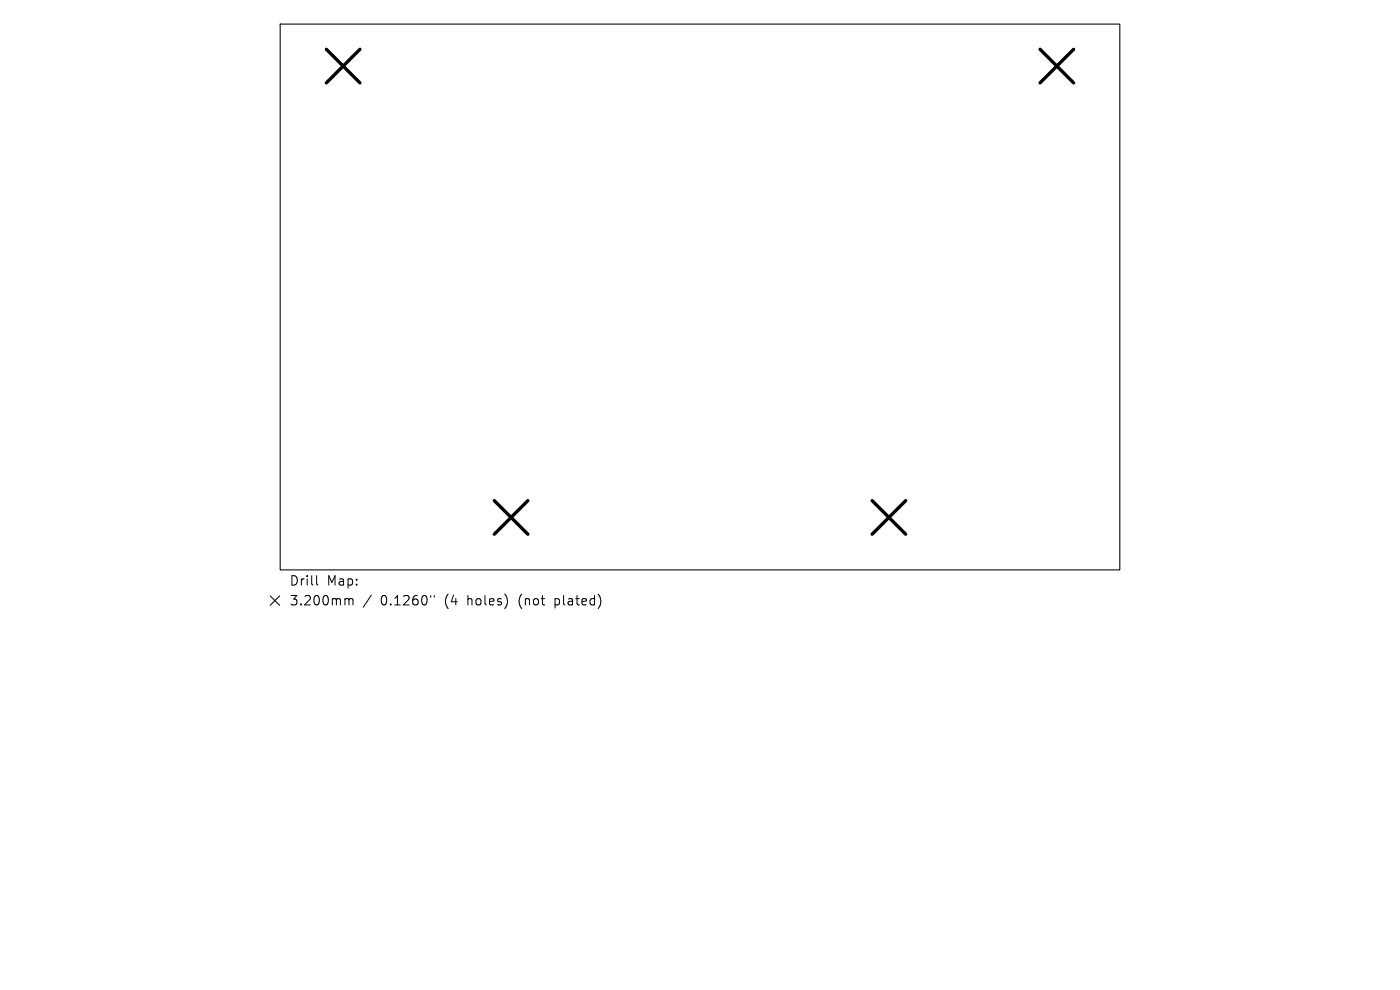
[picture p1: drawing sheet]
<svg xmlns="http://www.w3.org/2000/svg" width="297mm" height="210mm" viewBox="0 0 297 210" stroke-linecap="round" stroke-linejoin="round" font-family="sans-serif">
<defs><g id="words">
<g font-size="2.8">
<text x="61.3" y="124.5">Drill</text>
<text x="69.3" y="124.5">Map:</text>
<text x="61.3" y="128.7">3.200mm</text>
<text x="80.8" y="128.7">0.1260&quot;</text>
<text x="94.5" y="128.7">(4</text>
<text x="99.5" y="128.7">holes)</text>
<text x="110.5" y="128.7">(not</text>
<text x="118.3" y="128.7">plated)</text>
</g>
</g></defs>
<path d="M59.4 5.1h178.2v115.8h-178.2zM57.3 126.4l2 2M59.3 126.4l-2 2" fill="none" stroke="#000" stroke-width=".22"/>
<path d="M69.2 10.5l7.2 7.1M76.4 10.5l-7.2 7.1M220.6 10.5l7.2 7.1M227.8 10.5l-7.2 7.1M104.9 106.2l7.1 7.1M112 106.2l-7.1 7.1M185 106.2l7.1 7.1M192.1 106.2l-7.1 7.1" fill="none" stroke="#000" stroke-width=".71"/>
<path d="M67.2 122.1v1.7l.3 .3M73.5 127l.4 .1 .1 .2M74 127.3l.3-.3 .5 .1 .1 1.2M74 127.3v1M78.8 126.2l-1.7 2.6M91.4 126.3v.4M92.1 126.3v.4" fill="none" stroke="#000" stroke-width=".21"/>
<use href="#words"/>
</svg>
